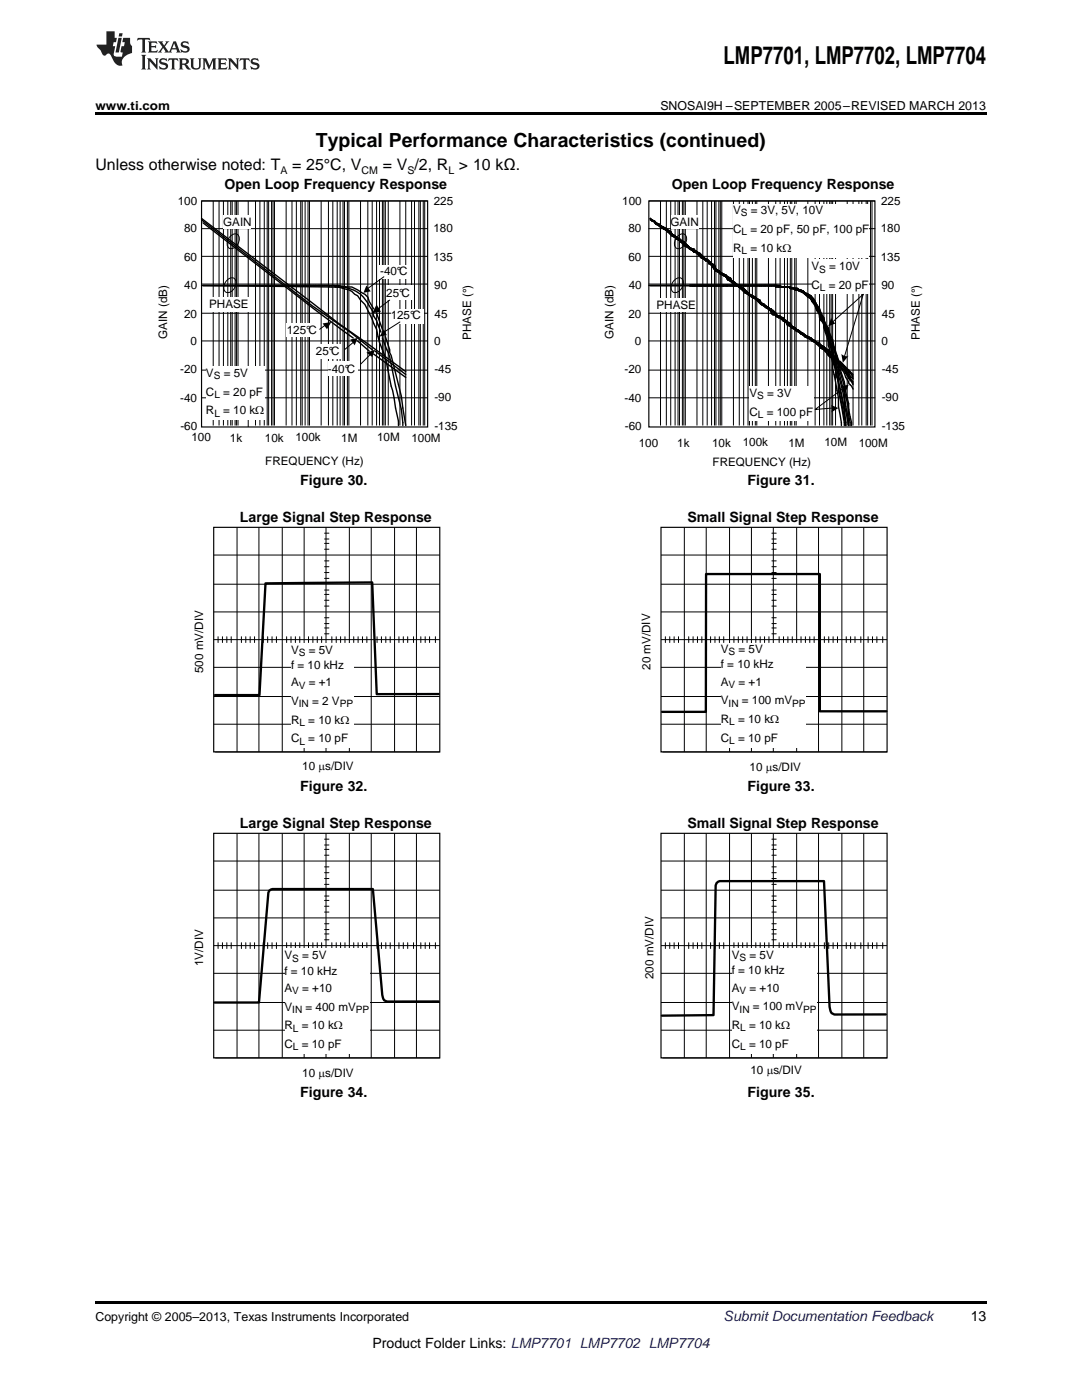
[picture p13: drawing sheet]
<svg xmlns="http://www.w3.org/2000/svg" width="216mm" height="279mm" viewBox="0 0 216 279" stroke-linecap="round" stroke-linejoin="round" font-family="sans-serif">
<defs><g id="words">
<text font-size="4.9" x="144.4" y="12.8">LMP7701, LMP7702, LMP7704</text>
<text font-size="3.9" x="63" y="29.3">Typical Performance Characteristics (continued)</text>
<g font-size="3.2">
<text x="19" y="34">Unless otherwise noted: T</text>
<text x="58.3" y="34">= 25°C, V</text>
<text x="76.4" y="34">= V /2, R &gt; 10 kΩ.</text>
</g>
<g font-size="2.8">
<text x="44.8" y="37.7">Open Loop Frequency Response</text>
<text x="134.1" y="37.7">Open Loop Frequency Response</text>
<text x="59.9" y="96.8">Figure 30.</text>
<text x="149.2" y="96.8">Figure 31.</text>
<text x="47.9" y="104.2">Large Signal Step Response</text>
<text x="137.2" y="104.2">Small Signal Step Response</text>
<text x="59.9" y="157.9">Figure 32.</text>
<text x="149.2" y="157.9">Figure 33.</text>
<text x="47.9" y="165.3">Large Signal Step Response</text>
<text x="137.2" y="165.3">Small Signal Step Response</text>
<text x="59.9" y="219">Figure 34.</text>
<text x="149.2" y="219">Figure 35.</text>
<text x="193.7" y="263.6">13</text>
<text x="74.3" y="269">Product Folder Links: LMP7701 LMP7702 LMP7704</text>
</g>
<text font-size="2.8" fill="#0000c8" x="144.4" y="263.6">Submit Documentation Feedback</text>
<g font-size="2.5">
<text x="19" y="21.9">www.ti.com</text>
<text x="131.8" y="21.9">SNOSAI9H –SEPTEMBER 2005–REVISED MARCH 2013</text>
<text x="19" y="263.6">Copyright © 2005–2013, Texas Instruments Incorporated</text>
</g>
<g font-size="2.3">
<text x="35.5" y="40.9">100</text>
<text x="86.6" y="40.9">225</text>
<text x="124.2" y="40.9">100</text>
<text x="175.8" y="40.9">225</text>
<text x="36.7" y="46.4">80</text>
<text x="44.5" y="45">GAIN</text>
<text x="86.5" y="46.3">180</text>
<text x="125.4" y="46.4">80</text>
<text x="133.8" y="45">GAIN</text>
<text x="146.3" y="42.8">V</text>
<text x="146.3" y="46.5">C</text>
<text x="149.7" y="46.5">= 20 pF, 50 pF, 100 pF</text>
<text x="149.8" y="42.8">= 3V, 5V, 10V</text>
<text x="175.7" y="46.3">180</text>
<text x="36.7" y="52.1">60</text>
<text x="86.5" y="52">135</text>
<text x="125.4" y="52.1">60</text>
<text x="146.3" y="50.2">R</text>
<text x="149.7" y="50.2">= 10 k</text>
<text x="156.1" y="50.2">:</text>
<text x="161.9" y="54">V</text>
<text x="165.5" y="54">= 10V</text>
<text x="175.7" y="52">135</text>
<text x="36.8" y="57.7">40</text>
<text x="75.9" y="54.9">-40°C</text>
<text x="77.1" y="59.2">25°C</text>
<text x="86.6" y="57.6">90</text>
<text x="125.4" y="57.7">40</text>
<text x="161.9" y="57.7">C</text>
<text x="165.4" y="57.7">= 20 pF</text>
<text x="175.9" y="57.6">90</text>
<text x="36.7" y="63.4">20</text>
<text x="41.7" y="61.4">PHASE</text>
<text x="78" y="63.7">125°C</text>
<text x="86.7" y="63.5">45</text>
<text x="125.4" y="63.4">20</text>
<text x="131" y="61.7">PHASE</text>
<text x="176" y="63.5">45</text>
<text x="33.4" y="67.7" transform="rotate(-90 33.4 67.7)">GAIN (dB)</text>
<text x="38" y="68.8">0</text>
<text x="57.2" y="66.6">125°C</text>
<text x="63" y="70.9">25°C</text>
<text x="86.6" y="68.8">0</text>
<text x="94" y="67.8" transform="rotate(-90 94 67.8)">PHASE (°)</text>
<text x="122.4" y="67.7" transform="rotate(-90 122.4 67.7)">GAIN (dB)</text>
<text x="126.7" y="68.8">0</text>
<text x="175.9" y="68.8">0</text>
<text x="183.5" y="67.8" transform="rotate(-90 183.5 67.8)">PHASE (°)</text>
<text x="35.9" y="74.5">-20</text>
<text x="41.1" y="75.3">V</text>
<text x="44.6" y="75.3">= 5V</text>
<text x="65.4" y="74.3">-40°C</text>
<text x="86.7" y="74.4">-45</text>
<text x="124.6" y="74.5">-20</text>
<text x="175.9" y="74.4">-45</text>
<text x="35.9" y="80.2">-40</text>
<text x="41.1" y="79">C</text>
<text x="41.1" y="82.7">R</text>
<text x="44.5" y="79">= 20 pF</text>
<text x="44.5" y="82.7">= 10 k:</text>
<text x="86.7" y="80">-90</text>
<text x="124.6" y="80.2">-40</text>
<text x="149.6" y="79.3">V</text>
<text x="149.6" y="83">C</text>
<text x="153" y="83">= 100 pF</text>
<text x="153.1" y="79.3">= 3V</text>
<text x="175.9" y="80">-90</text>
<text x="36" y="85.8">-60</text>
<text x="38.2" y="88.1">100</text>
<text x="45.9" y="88.2">1k</text>
<text x="52.8" y="88.1">10k</text>
<text x="59" y="88">100k</text>
<text x="68.1" y="88.1">1M</text>
<text x="75.3" y="88">10M</text>
<text x="82.1" y="88.1">100M</text>
<text x="86.7" y="85.8">-135</text>
<text x="124.7" y="85.8">-60</text>
<text x="127.5" y="89.1">100</text>
<text x="135.1" y="89.2">1k</text>
<text x="142.1" y="89.2">10k</text>
<text x="148.2" y="89">100k</text>
<text x="157.3" y="89.2">1M</text>
<text x="164.5" y="89">10M</text>
<text x="171.3" y="89.2">100M</text>
<text x="175.9" y="85.8">-135</text>
<text x="52.9" y="92.7">FREQUENCY (Hz)</text>
<text x="142.2" y="93">FREQUENCY (Hz)</text>
<text x="58.1" y="130.5">V</text>
<text x="61.6" y="130.5">= 5V</text>
<text x="143.8" y="130.3">V</text>
<text x="147.4" y="130.3">= 5V</text>
<text x="40.5" y="134.3" transform="rotate(-90 40.5 134.3)">500 mV/DIV</text>
<text x="58.1" y="133.5">f = 10 kHz</text>
<text x="58.1" y="137">A</text>
<text x="61.6" y="137">= +1</text>
<text x="129.8" y="133.7" transform="rotate(-90 129.8 133.7)">20 mV/DIV</text>
<text x="143.8" y="133.4">f = 10 kHz</text>
<text x="143.8" y="136.9">A</text>
<text x="147.4" y="136.9">= +1</text>
<text x="58.1" y="140.7">V</text>
<text x="62.3" y="140.7">= 2 V</text>
<text x="143.8" y="140.6">V</text>
<text x="148" y="140.6">= 100 mV</text>
<text x="58.1" y="144.4">R</text>
<text x="58.1" y="148.2">C</text>
<text x="61.5" y="144.4">= 10 k:</text>
<text x="61.5" y="148.2">= 10 pF</text>
<text x="143.8" y="144.3">R</text>
<text x="143.8" y="148">C</text>
<text x="147.3" y="144.3">= 10 k:</text>
<text x="147.3" y="148">= 10 pF</text>
<text x="60.3" y="153.7">10 Ps/DIV</text>
<text x="149.6" y="153.8">10 Ps/DIV</text>
<text x="56.8" y="191.5">V</text>
<text x="60.3" y="191.5">= 5V</text>
<text x="146" y="191.4">V</text>
<text x="149.6" y="191.4">= 5V</text>
<text x="40.5" y="192.8" transform="rotate(-90 40.5 192.8)">1V/DIV</text>
<text x="56.8" y="194.5">f = 10 kHz</text>
<text x="56.8" y="198">A</text>
<text x="60.3" y="198">= +10</text>
<text x="130.4" y="195.4" transform="rotate(-90 130.4 195.4)">200 mV/DIV</text>
<text x="146" y="194.4">f = 10 kHz</text>
<text x="146" y="197.9">A</text>
<text x="149.6" y="197.9">= +10</text>
<text x="56.8" y="201.7">V</text>
<text x="61" y="201.7">= 400 mV</text>
<text x="146" y="201.7">V</text>
<text x="150.2" y="201.7">= 100 mV</text>
<text x="56.8" y="205.4">R</text>
<text x="56.8" y="209.2">C</text>
<text x="60.2" y="205.4">= 10 k:</text>
<text x="60.2" y="209.2">= 10 pF</text>
<text x="146" y="205.4">R</text>
<text x="146" y="209.1">C</text>
<text x="149.5" y="205.4">= 10 k:</text>
<text x="149.5" y="209.1">= 10 pF</text>
<text x="60.3" y="215">10 Ps/DIV</text>
<text x="149.8" y="214.3">10 Ps/DIV</text>
</g>
<g font-size="2.1">
<text x="56" y="34.6">A</text>
<text x="72.1" y="34.6">CM</text>
<text x="81.3" y="34.6">S</text>
<text x="89.5" y="34.6">L</text>
</g>
<g font-size="2">
<text x="147.8" y="43.2">S</text>
<text x="148" y="46.9">L</text>
<text x="148" y="50.6">L</text>
<text x="163.5" y="54.4">S</text>
<text x="163.6" y="58.1">L</text>
<text x="42.6" y="75.7">S</text>
<text x="42.8" y="79.4">L</text>
<text x="42.8" y="83.1">L</text>
<text x="151.1" y="79.7">S</text>
<text x="151.2" y="83.4">L</text>
<text x="59.6" y="130.9">S</text>
<text x="145.4" y="130.8">S</text>
<text x="59.6" y="137.4">V</text>
<text x="145.4" y="137.3">V</text>
<text x="59.6" y="141.1">IN</text>
<text x="67.8" y="141.1">PP</text>
<text x="145.4" y="141">IN</text>
<text x="158.1" y="141">PP</text>
<text x="59.7" y="144.9">L</text>
<text x="59.7" y="148.6">L</text>
<text x="145.5" y="144.7">L</text>
<text x="145.5" y="148.5">L</text>
<text x="58.3" y="191.9">S</text>
<text x="147.6" y="191.8">S</text>
<text x="58.3" y="198.4">V</text>
<text x="58.3" y="202.1">IN</text>
<text x="71" y="202.1">PP</text>
<text x="147.6" y="198.4">V</text>
<text x="147.6" y="202.1">IN</text>
<text x="160.3" y="202.1">PP</text>
<text x="58.4" y="205.9">L</text>
<text x="58.4" y="209.6">L</text>
<text x="147.7" y="205.8">L</text>
<text x="147.7" y="209.5">L</text>
</g>
</g></defs>
<path d="M19 259.7h177.8v.5h-177.8z" fill="#000"/>
<g fill="#fff">
<path d="M66.9 220.7h.3v.7h-.3z"/>
<path d="M156.1 220.7h.4v.7h-.4z"/>
</g>
<path d="M87.5 199.9h-10.3a1.25 1.25 0 0 1-.9-1.3l-1.9-21.2h-20l-.7 .4-.2 .3-1.8 22h-8.9" fill="none" stroke="#000" stroke-width=".47"/>
<g fill="none" stroke="#000" stroke-width=".2">
<path d="M42.6 177.7h45.2M42.6 171.8h45.2M47.3 166.3v44.8M51.7 166.3v44.8M56.3 166.3v44.8M60.7 166.3v44.8M64.8 167.5h.8M64.8 170.7h.8M64.8 169.5h.8M64.8 168.6h.8M64.8 176.5h.8M64.8 175.3h.8"/>
<path d="M64.8 174.2h.8M64.8 173h.8M64.8 179.7h.8M64.8 178.8h.8M65.1 166.3v44.8M69.7 166.3v44.8M74.1 166.3v44.8M78.7 166.3v44.8M83.1 166.3v44.8M42.6 194.2h45.2M42.6 188.7h45.2M42.6 183.2h45.2"/>
<path d="M43.5 188.1v1.2M44.4 188.1v1.2M45.3 188.1v1.2M46.1 188.1v1.2M48.2 188.1v1.2M49 188.1v1.2M49.9 188.1v1.2M50.8 188.1v1.2M52.5 188.1v1.2M53.4 188.1v1.2M54.3 188.1v1.2M55.2 188.1v1.2"/>
<path d="M57.2 188.1v1.2M58.1 188.1v1.2M58.9 188.1v1.2M59.8 188.1v1.2M61.6 188.1v1.2M62.4 188.1v1.2M63.3 188.1v1.2M64.2 188.1v1.2M64.8 182h.8M64.8 180.9h.8M64.8 187.6h.8M64.8 186.4h.8"/>
<path d="M64.8 185.5h.8M64.8 184.4h.8M64.8 193.4h.8M64.8 192.5h.8M64.8 191.3h.8M64.8 190.2h.8M64.8 198.9h.8M64.8 197.7h.8M64.8 196.6h.8M64.8 195.4h.8M66.2 188.1v1.2M67.1 188.1v1.2"/>
<path d="M68 188.1v1.2M68.8 188.1v1.2M70.6 188.1v1.2M71.5 188.1v1.2M72.3 188.1v1.2M73.2 188.1v1.2M75.2 188.1v1.2M76.1 188.1v1.2M77 188.1v1.2M77.9 188.1v1.2M79.6 188.1v1.2M80.5 188.1v1.2"/>
<path d="M81.4 188.1v1.2M82.5 188.1v1.2M84 188.1v1.2M84.8 188.1v1.2M85.7 188.1v1.2M86.9 188.1v1.2M42.6 205.6h45.2M42.6 200.1h45.2M42.9 211.1h44.9M64.8 204.4h.8M64.8 203.3h.8M64.8 202.4h.8"/>
<path d="M64.8 201.2h.8M64.8 210.3h.8M64.8 209.1h.8M64.8 207.9h.8M64.8 206.8h.8"/>
</g>
<path d="M42.6 166.3h45.2v44.8h-45.2z" fill="none" stroke="#000" stroke-width=".23"/>
<path d="M56.9 189.3h16.9v21h-16.9z" fill-rule="evenodd" fill="#fff"/>
<path d="M176.8 202.4l-10.3 .1a1.48 1.48 0 0 1-1-1.6l-1.1-25.1h-20.8l-.6 .4-.2 .5-.4 25.9-10.3 .1" fill="none" stroke="#000" stroke-width=".47"/>
<g fill="none" stroke="#000" stroke-width=".2">
<path d="M131.9 177.7h45.1M131.9 171.8h45.1M136.6 166.3v44.8M140.9 166.3v44.8M145.6 166.3v44.8M149.9 166.3v44.8M154 167.5h.9M154 170.7h.9M154 169.5h.9M154 168.6h.9M154 176.5h.9M154 175.3h.9"/>
<path d="M154 174.2h.9M154 173h.9M154 179.7h.9M154 178.8h.9M154.3 166.3v44.8M159 166.3v44.8M163.3 166.3v44.8M168 166.3v44.8M172.3 166.3v44.8M131.9 194.2h45.1M131.9 188.7h45.1M131.9 183.2h45.1"/>
<path d="M132.8 188.1v1.2M133.6 188.1v1.2M134.5 188.1v1.2M135.4 188.1v1.2M137.4 188.1v1.2M138.3 188.1v1.2M139.2 188.1v1.2M140 188.1v1.2M141.8 188.1v1.2M142.7 188.1v1.2M143.5 188.1v1.2M144.4 188.1v1.2"/>
<path d="M146.4 188.1v1.2M147.3 188.1v1.2M148.2 188.1v1.2M149.1 188.1v1.2M150.8 188.1v1.2M151.7 188.1v1.2M152.6 188.1v1.2M153.4 188.1v1.2M154 182h.9M154 180.9h.9M154 187.6h.9M154 186.4h.9"/>
<path d="M154 185.5h.9M154 184.4h.9M154 193.4h.9M154 192.5h.9M154 191.3h.9M154 190.2h.9M154 198.9h.9M154 197.7h.9M154 196.6h.9M154 195.4h.9M155.5 188.1v1.2M156.3 188.1v1.2"/>
<path d="M157.2 188.1v1.2M158.1 188.1v1.2M159.8 188.1v1.2M160.7 188.1v1.2M161.6 188.1v1.2M162.5 188.1v1.2M164.5 188.1v1.2M165.4 188.1v1.2M166.2 188.1v1.2M167.1 188.1v1.2M168.9 188.1v1.2M169.7 188.1v1.2"/>
<path d="M170.6 188.1v1.2M171.8 188.1v1.2M173.2 188.1v1.2M174.1 188.1v1.2M175 188.1v1.2M176.1 188.1v1.2M131.9 205.6h45.1M131.9 200.1h45.1M132.2 211.1h44.8M154 204.4h.9M154 203.3h.9M154 202.4h.9"/>
<path d="M154 201.2h.9M154 210.3h.9M154 209.1h.9M154 207.9h.9M154 206.8h.9"/>
</g>
<path d="M131.9 166.3h45.1v44.8h-45.1z" fill="none" stroke="#000" stroke-width=".23"/>
<path d="M146.2 189.3h16.8v21h-16.8z" fill-rule="evenodd" fill="#fff"/>
<g fill="#fff">
<path d="M66.9 159.7h.3v.7h-.3z"/>
<path d="M156.1 159.7h.4v.7h-.4z"/>
</g>
<path d="M87.5 138.5h-12.3l-.9-22.3-21.3 .2-1.2 22.3h-8.9" fill="none" stroke="#000" stroke-width=".47"/>
<g fill="none" stroke="#000" stroke-width=".2">
<path d="M42.6 116.6h45.2M42.6 110.8h45.2M47.3 105.2v44.9M51.7 105.2v44.9M56.3 105.2v44.9M60.7 105.2v44.9M64.8 106.4h.8M64.8 109.6h.8M64.8 108.4h.8M64.8 107.6h.8M64.8 115.4h.8M64.8 114.3h.8"/>
<path d="M64.8 113.1h.8M64.8 111.9h.8M64.8 119.8h.8M64.8 118.6h.8M64.8 117.8h.8M65.1 105.2v44.9M69.7 105.2v44.9M74.1 105.2v44.9M78.7 105.2v44.9M83.1 105.2v44.9M42.6 139h45.2M42.6 133.2h45.2"/>
<path d="M42.6 127.7h45.2M42.6 122.1h45.2M43.5 127.1v1.1M44.4 127.1v1.1M45.3 127.1v1.1M46.1 127.1v1.1M48.2 127.1v1.1M49 127.1v1.1M49.9 127.1v1.1M50.8 127.1v1.1M52.5 127.1v1.1M53.4 127.1v1.1"/>
<path d="M54.3 127.1v1.1M55.2 127.1v1.1M57.2 127.1v1.1M58.1 127.1v1.1M58.9 127.1v1.1M59.8 127.1v1.1M61.6 127.1v1.1M62.4 127.1v1.1M63.3 127.1v1.1M64.2 127.1v1.1M64.8 121h.8M64.8 126.5h.8"/>
<path d="M64.8 125.3h.8M64.8 124.5h.8M64.8 123.3h.8M64.8 132.3h.8M64.8 131.4h.8M64.8 130.3h.8M64.8 129.1h.8M64.8 137.8h.8M64.8 136.7h.8M64.8 135.5h.8M64.8 134.3h.8M66.2 127.1v1.1"/>
<path d="M67.1 127.1v1.1M68 127.1v1.1M68.8 127.1v1.1M70.6 127.1v1.1M71.5 127.1v1.1M72.3 127.1v1.1M73.2 127.1v1.1M75.2 127.1v1.1M76.1 127.1v1.1M77 127.1v1.1M77.9 127.1v1.1M79.6 127.1v1.1"/>
<path d="M80.5 127.1v1.1M81.4 127.1v1.1M82.5 127.1v1.1M84 127.1v1.1M84.8 127.1v1.1M85.7 127.1v1.1M86.9 127.1v1.1M42.6 144.5h45.2M42.9 150.1h44.9M64.8 143.4h.8M64.8 142.2h.8M64.8 141.3h.8"/>
<path d="M64.8 140.2h.8M64.8 149.2h.8M64.8 148h.8M64.8 146.9h.8M64.8 145.7h.8"/>
</g>
<path d="M42.6 105.2h45.2v44.9h-45.2z" fill="none" stroke="#000" stroke-width=".23"/>
<path d="M58.1 128.2h12.5v21h-12.5z" fill-rule="evenodd" fill="#fff"/>
<g fill="none" stroke="#000" stroke-width=".2">
<path d="M131.9 116.6h45.1M131.9 110.8h45.1M136.6 105.2v44.9M140.9 105.2v44.9M145.6 105.2v44.9M149.9 105.2v44.9M154 106.4h.9M154 109.6h.9M154 108.4h.9M154 107.6h.9M154 115.4h.9M154 114.3h.9"/>
<path d="M154 113.1h.9M154 111.9h.9M154 119.8h.9M154 118.6h.9M154 117.8h.9M154.3 105.2v44.9M159 105.2v44.9M163.3 105.2v44.9M168 105.2v44.9M172.3 105.2v44.9M131.9 139h45.1M131.9 133.2h45.1"/>
<path d="M131.9 127.7h45.1M131.9 122.1h45.1M132.8 127.1v1.1M133.6 127.1v1.1M134.5 127.1v1.1M135.4 127.1v1.1M137.4 127.1v1.1M138.3 127.1v1.1M139.2 127.1v1.1M140 127.1v1.1M141.8 127.1v1.1M142.7 127.1v1.1"/>
<path d="M143.5 127.1v1.1M144.4 127.1v1.1M146.4 127.1v1.1M147.3 127.1v1.1M148.2 127.1v1.1M149.1 127.1v1.1M150.8 127.1v1.1M151.7 127.1v1.1M152.6 127.1v1.1M153.4 127.1v1.1M154 121h.9M154 126.5h.9"/>
<path d="M154 125.3h.9M154 124.5h.9M154 123.3h.9M154 132.3h.9M154 131.4h.9M154 130.3h.9M154 129.1h.9M154 137.8h.9M154 136.7h.9M154 135.5h.9M154 134.3h.9M155.5 127.1v1.1"/>
<path d="M156.3 127.1v1.1M157.2 127.1v1.1M158.1 127.1v1.1M159.8 127.1v1.1M160.7 127.1v1.1M161.6 127.1v1.1M162.5 127.1v1.1M164.5 127.1v1.1M165.4 127.1v1.1M166.2 127.1v1.1M167.1 127.1v1.1M168.9 127.1v1.1"/>
<path d="M169.7 127.1v1.1M170.6 127.1v1.1M171.8 127.1v1.1M173.2 127.1v1.1M174.1 127.1v1.1M175 127.1v1.1M176.1 127.1v1.1M131.9 144.5h45.1M132.2 150.1h44.8M154 143.4h.9M154 142.2h.9M154 141.3h.9"/>
<path d="M154 140.2h.9M154 149.2h.9M154 148h.9M154 146.9h.9M154 145.7h.9"/>
</g>
<path d="M131.9 105.2h45.1v44.9h-45.1z" fill="none" stroke="#000" stroke-width=".23"/>
<path d="M143.8 128.2h16.9v21h-16.9z" fill-rule="evenodd" fill="#fff"/>
<path d="M176.9 142h-13.3v-27.4h-22.7l-.1 27.5h-8.7" fill="none" stroke="#000" stroke-width=".47"/>
<g fill="#fff">
<path d="M66.9 98.6h.3v.7h-.3z"/>
<path d="M156.1 98.6h.4v.7h-.4z"/>
</g>
<g fill="none" stroke="#000" stroke-width=".2">
<path d="M40.2 40.1h45.1M40.2 45.6h45.1M40.2 51.2h45.1M40.2 56.7h45.1M42.5 40.1v44.8M43.7 40.1v44.8M44.6 40.1v44.8M45.3 56a1.02 1.02 0 0 1 1.4-.5 1.02 1.02 0 0 1 .3 1.5 1.61 1.61 0 0 1-1.9 1.3 1.61 1.61 0 0 1 .2-2.3zM45.5 40.1v44.8M45.9 47.2a1.02 1.02 0 0 1 1.4-.4 1.02 1.02 0 0 1 .4 1.4 1.61 1.61 0 0 1-2 1.3 1.61 1.61 0 0 1 .2-2.3zM46 40.1v44.8M46.3 40.1v44.8"/>
<path d="M46.9 40.1v44.8M47.2 40.1v44.8M47.5 40.1v44.8M49.5 40.1v45.1M51 40.1v44.8M51.9 40.1v44.8M52.7 40.1v44.8M53.3 40.1v44.8M53.6 40.1v44.8M54.2 40.1v44.8M54.5 40.1v44.8M54.8 40.1v44.8"/>
<path d="M57.1 40.1v44.8M58.3 40.1v44.8M59.1 40.1v44.8M60 40.1v44.8M60.3 40.1v44.8M60.9 40.1v44.8M61.5 40.1v44.8M61.8 40.1v44.8M64.1 40.1v44.8M65.5 40.1v44.8M66.4 40.1v44.8M67.3 40.1v44.8"/>
<path d="M67.9 40.1v44.8M68.4 40.1v44.8M68.7 40.1v44.8M69.3 40.1v44.8M69.6 40.1v44.8M71.9 40.1v44.8M73.4 40.1v44.8M74.3 40.1v44.8M75.1 40.1v44.8M75.7 40.1v44.8M76.3 40.1v44.8M76.6 40.1v44.8"/>
<path d="M76.9 40.1v44.8M77.5 40.1v44.8M79.8 40.1v44.8M81 40.1v44.8M82.1 40.1v44.8M82.7 40.1v44.8M83.6 40.1v44.8M83.9 40.1v44.8M84.5 40.1v44.8M84.7 40.1v44.8M40.2 62.5h45.1M40.2 68h45.1"/>
<path d="M40.2 73.9h45.1M40.2 79.4h45.1"/>
</g>
<path d="M40.2 40.1h45.1v45.1h-45.1z" fill="none" stroke="#000" stroke-width=".23"/>
<g fill="#fff">
<path d="M44.6 43h5.5v2.6h-5.5z" fill-rule="evenodd"/>
<path d="M41.7 59.3h7.8v2.9h-7.8z" fill-rule="evenodd"/>
<path d="M41.1 73h11.6v10.8h-11.6z" fill-rule="evenodd"/>
</g>
<path d="M40.2 57l30 .3 2.6 1.4 .6 .6 .3 .9 .9 1.4M40.2 43.6l27.4 20.9 13.4 9.7M40.2 43.9l22.1 17.2 7.6 5.2 4.4 3.5M40.5 57h27.1l1.4 .3M40.5 44.5l22.1 17.1 7.9 5.9M65.2 57h.3l.3 .3M66.7 57l.3 .3M67.6 57.3l2.6 .8 .6 .6 .6 .3 .5 .9a10.6 10.6 0 0 1 2.4 3.8l.8 2a18 18 0 0 0 1.8 5.5l1.7 8.2 .9 4.6v.9M68.7 57.3a6.8 6.8 0 0 1 5 3.8l.6 .8 .3 1.2 .5 .9 .9 2.3M75.1 62.5l1.2 3.2M76.3 67.5a30 30 0 0 1 2.6 9.6l1.2 4.6 .3 3.2M76.9 67.2l.9 2.6v.6l.3 .6 2 8.1 .9 5.8" fill="none" stroke="#000" stroke-width=".28"/>
<g fill="#fff">
<path d="M57.1 64.5h6.7v2.7h-6.7z" fill-rule="evenodd"/>
<path d="M65.5 72.1h5.9v2.9h-5.9z" fill-rule="evenodd"/>
<path d="M62.9 68.6h5.3v2.9h-5.3z" fill-rule="evenodd"/>
<path d="M78.1 61.6h6.4v2.9h-6.4z" fill-rule="evenodd"/>
<path d="M75.7 52.9h6.1v2.6h-6.1z" fill-rule="evenodd"/>
<path d="M77.2 57h5.2v2.9h-5.2z" fill-rule="evenodd"/>
</g>
<g fill="none" stroke="#000" stroke-width=".2">
<path d="M76.6 55.2l-3.2 2.4M77.8 59.9l-2.4 1.7M129.5 40.1h45.1M129.5 45.6h45.1M129.5 51.2h45.1M129.5 56.7h45.1M131.8 40.1v44.8M133 40.1v44.8M133.8 40.1v44.8M134.5 56a1.02 1.02 0 0 1 1.4-.5 1.02 1.02 0 0 1 .4 1.5 1.61 1.61 0 0 1-2 1.3 1.61 1.61 0 0 1 .2-2.3zM134.7 40.1v44.8M135.2 47.2a1.02 1.02 0 0 1 1.4-.4 1.02 1.02 0 0 1 .3 1.4 1.61 1.61 0 0 1-1.9 1.3 1.61 1.61 0 0 1 .2-2.3z"/>
<path d="M135.3 40.1v44.8M135.6 40.1v44.8M136.2 40.1v44.8M136.5 40.1v44.8M136.7 40.1v44.8M139.1 40.1v44.8M140.2 40.1v44.8M141.1 40.1v44.8M142 40.1v44.8M142.6 40.1v44.8M142.9 40.1v44.8M143.4 40.1v44.8"/>
<path d="M143.7 40.1v44.8M144 40.1v44.8M146.3 40.1v44.8M147.5 40.1v44.8M148.4 40.1v44.8M149.3 40.1v44.8M149.6 40.1v44.8M150.1 40.1v44.8M150.7 40.1v44.8M151 40.1v44.8M153.3 40.1v44.8M154.8 40.1v44.8"/>
<path d="M155.7 40.1v44.8M156.5 40.1v44.8M157.1 40.1v44.8M157.7 40.1v44.8M158 40.1v44.8M158.6 40.1v44.8M158.9 40.1v44.8M161.2 40.1v44.8M162.6 40.1v44.8M163.5 40.1v44.8M164.4 40.1v44.8M165 40.1v44.8"/>
<path d="M165.6 40.1v44.8M165.8 40.1v44.8M166.1 40.1v44.8M166.7 40.1v44.8M169.1 40.1v44.8M170.2 40.1v44.8M171.4 40.1v44.8M172 40.1v44.8M172.8 40.1v44.8M173.1 40.1v44.8M173.7 40.1v44.8M174 40.1v44.8"/>
<path d="M65 64.8l-1.2 .9M70.5 68.3l-1.8 1.5M74 70.7l-2.1 2M79.8 64.3l-3.2 2M129.5 62.5h45.1M129.5 68h45.1M129.5 73.9h45.1M129.5 79.4h45.1"/>
</g>
<path d="M73.1 57l.9 1.1-1.5 .3zM64.4 64.5l1.7-.2-.9 1.4zM69.9 67.8l1.5-.3-.6 1.4zM73.1 70.4l1.8-.6-.6 1.4zM75.1 60.8l.9 1.4-1.7 .3zM76.6 65.7l.6 1.2-1.5 .3z" fill="#000"/>
<g fill="none" stroke="#000" stroke-width=".28">
<path d="M129.5 57h25M129.8 43.9h.3M130.1 43.9l.8 .9M130.1 43.9l-.3-.3v.3l.5 .3M130.1 44.2h.5M130.1 43.9l.5 .3M130.6 44.2v.3l.3 .3M130.6 44.2l.3 .3M130.6 44.2l.3 .6M130.9 44.5l.6 .5M130.9 44.5l.6 .3 .9 .8-.6-.6M130.9 44.8l.6 .2"/>
<path d="M131.5 45l.3 .3 1.2 .6 1.1 1.2 .9 .6M131.5 45h.3M131.8 45l1.2 .6 1.1 1.2M133.3 45.9l.5 .3 .3 .6M133.3 46.2l.5 .3M134.1 46.8l.6 .3M134.7 47.1l2 2 1.5 .9M134.7 47.1l.3 .6M135 47.4l1.5 .9 1.7 1.7M135 47.7l.6 .3M135.9 48.3l1.4 .8M137.6 49.4l.9 .3v.3h.3l.9 .6 .8 .9"/>
<path d="M138.2 50h.3v.3M138.2 50l.3 .3M138.2 57h.3M138.5 50.3h.3l.3 .3M139.1 50.6l.8 .9 .9 .5h.3l.3 .3M139.1 50.6l1.4 .9M140.5 51.5l.3 .2M140.5 51.5v.2h.3M140.8 51.7l.6 .6M140.8 51.7h.3l.9 .9 .6 .3 .3 .9M141.4 52.3l.3 .3M141.4 52.3v.3h.3"/>
<path d="M141.7 52.6l.3 .3M142 52.9l.9 1.2 2 1.1M142 52.9l.6 .3 .3 .6M142.9 53.8l.5 .3 .9 .8M143.7 54.4l2.1 1.1 .3 .6M144.9 55.2l.3 .6 1.7 1.2M144.9 55.2l1.2 .9M146.1 56.1l.5 .3M146.6 56.4l1.8 1.2 1.7 1.7M146.6 56.4l.3 .6M146.9 57l.6 .3 1.2 1.1 2 1.2 1.2 1.2 1.4 .8M147.8 57.6l1.5 .8"/>
<path d="M149.6 58.7l2 1.2 .3 .6M151 59.9l.9 .6M154.5 57h.3v.3h1.2M154.5 57h.3M154.8 57h.3l.3 .3M154.8 57h.9l.3 .3M156 57.3h1.7l.9 .6h1.1l.6 .2M157.1 57.3h.3l.3 .3h1.2M158.6 57.6l.8 .5h.9M158.9 57.6h.3l.2 .3M158.9 57.6l.5 .3M159.4 57.9l.3 .2"/>
<path d="M159.7 58.1l.6 .3 .9 .9 .6 .3M160.3 58.1l1.5 1.5M160.6 58.7l1.2 .6M160.6 58.4l1.2 .6M161.2 58.7l.6 .6M161.8 59.3l.3 .3M161.8 59l.6 .6 .2 .6M161.8 59.6l.3 .6M161.8 59.3l.3 .6 .5 .6M161.8 59l.3 .6M162.1 59.6l.5 .9M162.1 59.6l.5 .6"/>
<path d="M71.4 68l2.3 2.1M74.6 70.7l6.4 4.6M74.9 70.1l6.1 4.6M151.9 60.5l.6 .3 1.1 1.1M152.8 61.1l.8 .5h.3v.3a1.03 1.03 0 0 1 .9 .9M153.6 61.9l.6 .9h.6v.3l.9 .3 .3 .3M153.6 61.9h.3v.3l.9 .3v.3M154.8 62.8l.6 .3M155.4 63.1l.6 .6M155.4 63.1l.8 .3v.3l1.5 .8 .3 .6M156 63.7h.2v.3M156 63.7l.2 .3"/>
<path d="M156.2 64l.6 .3M156.8 64.3l.3 .5 3.2 2.1M156.8 64.3l1.2 .8M158 65.1l1.4 .9 1.2 1.2 1.2 .6M159.7 66.3l2.1 1.2M161.2 67.5h.6M161.8 67.8l.8 .5 1.2 1.2M161.8 67.5l.3 .3M161.8 67.8h.3M162.1 60.2l1.4 2.6v.6l.3 .6 .6 .8v.6l.9 2.6v.9l.8 3.5v1.2l1.2 5.8v1.7l.6 3.8M162.1 67.8l.5 .2M162.1 60.2l.5 .6 .3 .8 .6 .9"/>
<path d="M162.6 68l.3 .6 .6 .3M162.6 68l.3 .3M162.6 60.2l.3 .9M162.6 60.5l.3 .8 .6 .9 .3 1.2M162.6 60.5l.3 .6M162.6 60.2l.9 1.4 .3 .9M162.9 68.3h.6v.3l.3 .3M162.9 68.3l.6 .3M162.9 61.1l.6 .8M163.5 62.5v.6l.9 1.4M163.5 61.9v.6l.9 1.5M163.5 68.9l.3 .3"/>
<path d="M163.5 68.6l.3 .3M163.5 68.9l.3 .6M163.5 68.6l.3 .6M163.5 62.5l.3 .9M163.5 61.9l.3 .9M163.8 63.4l.6 .9 .9 2.6v.6a12.4 12.4 0 0 1 1.1 4.3M163.8 62.5l.6 .9v.6l.9 1.4 .3 1.2 .5 1.2 .3 1.4 .9 2.6v.9M163.8 68.9l.6 .3M163.8 69.5l.6 .3 2.6 2.6M163.8 69.2l.6 .3M163.8 62.8l.6 .9M163.8 63.4l.6 1.1"/>
<path d="M163.8 62.8l.6 1.2M163.8 62.5l.6 1.2M164.4 64.5v.6l.9 2.1M164.4 69.5a3.1 3.1 0 0 0 1.7 2l.3 .6 .6 .3M164.4 69.5l.3 .3M164.4 69.2l.3 .6M164.4 69.2l.9 .9M164.4 63.7l1.2 3.5 .5 1.1 .3 1.5M164.4 64.5l.9 2.7M164.4 64l.9 2.6M164.7 69.5l.6 .3 .8 .9M164.7 69.8l.6 .3"/>
<path d="M165.3 66.6v.6l.3 .6M165.3 70.1l.3 .9 .5 .2M165.3 70.1l.3 .6M165.3 67.2l.3 1.4M165.3 66.6l.3 1.2M165.6 68.6l.5 2.4M165.6 67.8l.5 1.4v.6l1.2 4.1v1.1l.3 .9a18.8 18.8 0 0 1 .9 4.9l.8 4.1v-1.1l-.5-2.7-.3-2.6-1.2-4.6v-.9l-.3-.9M165.6 67.8l.5 1.7v1.2l.3 .8M165.6 70.7l1.4 1.4M165.6 70.7l.5 .3M165.6 68.6l.5 2.1M166.1 71v.8l.3 .9"/>
<path d="M166.1 71l.9 .8M166.1 70.7l.3 .5 .6 .3M166.1 70.7l.3 2M166.4 72.7l.9 3.8v1.4l1.2 7M166.4 72.7l.9 3.5v1.4l1.5 7.3v-.6M166.4 71.5l.6 2.4M166.4 69.8l.6 2.3M166.4 71.8l.6 .3M166.4 71.5l.6 .3M166.4 71.8l.6 2.1M166.4 69.8l.6 1.7M167 72.1l.3 .3v.3"/>
<path d="M167 72.4l.3 .3v.3l.6 .6M167 72.4h.3v.3M167 71.8l.3 .3v.3M167 72.1h.3v.3M167 71.5l.3 .3v.3M167 71.8l.3 .3M167 73.9l.6 3.5a41.2 41.2 0 0 1 1.2 6.9M167 71.5l.3 .9v.9l1.2 3.8v.8a18.8 18.8 0 0 1 .8 5l.3 2M167 73.9l.3 1.1v1.5l1.2 5.5v1.2l.3 1.1M167.3 72.7l.6 .9M167.3 72.7l1.2 1.2M167.3 72.4l.6 .6"/>
<path d="M167.3 72.4h.3l.3 .3M167.3 72.1h.3l.3 .3M167.3 72.4l.3 .3h.3M167.3 72.7l1.2 3.5 .3 2 .5 2.4v1.1l.6 2.6v.6M167.9 73.6l1.4 2.6v.3l.6 .6 .3 .5M167.9 72.4l.6 .9M167.9 73l.6 .6 .8 1.4M167.9 73.6l.6 .3M167.9 72.7l.6 .6M167.9 73l.6 .3M167.9 72.4l1.4 1.5M167.9 72.7l.6 .3 .3 .6 .5 .3"/>
<path d="M168.5 73.3l.8 1.4 .3 .9M168.5 73.9l.3 .5M168.5 73.3l.8 .9M168.8 74.4l.5 .9v.3h.3M168.8 74.4l.5 .6M169.3 74.2a1.9 1.9 0 0 0 .9 1.4l-.3-.3h-.6v-.3M169.3 75v.3l.9 1.5M169.3 74.2l.3 .2M169.3 73.9l.9 .8M169.3 73.9v.3l.3 .2M169.6 75.6l.6 .6M169.6 74.4l.6 .6"/>
<path d="M169.6 75.6l.6 .9M169.6 74.4l.6 .9"/>
</g>
<path d="M129.5 40.1h45.1v45.1h-45.1z" fill="none" stroke="#000" stroke-width=".23"/>
<g fill="#fff">
<path d="M133.8 43h5.6v2.6h-5.6z" fill-rule="evenodd"/>
<path d="M130.9 59.6h7.9v2.6h-7.9z" fill-rule="evenodd"/>
<path d="M162.1 51.7h11.3v7h-11.3z" fill-rule="evenodd"/>
<path d="M149.6 77.1h12.8v6.9h-12.8z" fill-rule="evenodd"/>
</g>
<path d="M166.1 64.3l6.2-5.6-3.8 12.5M168.5 77.4l-5.9 4.3 3.5-.3" fill="none" stroke="#000" stroke-width=".2"/>
<g fill="#000">
<path d="M165.8 63.4h.1a1.69 1.69 0 0 0 .9 1.2l-1.5 .5z" fill-rule="evenodd"/>
<path d="M167.9 70.6a1.69 1.69 0 0 0 1.4 .5v-.1l-1.1 1.4z" fill-rule="evenodd"/>
<path d="M167.8 77.1l1.5-.3-.7 1.5a1.69 1.69 0 0 0-.8-1.2z" fill-rule="evenodd"/>
<path d="M165.8 80.8l1.5 .6-1.4 .9a1.7 1.7 0 0 0-.1-1.5z" fill-rule="evenodd"/>
</g>
<path d="M146.3 40.7h27.1v10.8h-27.1z" fill-rule="evenodd" fill="#fff"/>
<path d="M19 22.5h177.8v.5h-177.8z" fill="#000"/>
<g fill="#231f20">
<path d="M27.5 7.6l-.1 .5 .4-.2h.6v.1v2.1l-.2 .4h1l-.3-.4v-2.1l.1-.1h.5l.5 .2-.2-.5zM29.5 8.3l.2 .3v1.5l-.2 .4h1.8l.2-.6a1.04 1.04 0 0 1-1.3 .2v-.7h.6l.3 .2v-.6l-.3 .2h-.6v-.6l.8-.1 .4 .3-.2-.5zM31.5 8.3l.9 1.1-.9 1.1h.8l-.2-.2 .5-.7 .4 .7-.2 .2h1.5l-.1-.2 .1-.4h.9l.1 .4-.2 .2h1l-.3-.3-.7-1.9h-.5l-.9 2-.8-1 .9-1h-.8l.1 .3-.3 .5-.4-.6 .2-.2zM34.7 8.6l.4 1h-.7zM36.3 8.4a.63 .63 0 0 0-.2 .7 .63 .63 0 0 0 .6 .4l.6 .2 .1 .2a.75 .75 0 0 1-.7 .4 .75 .75 0 0 1-.6-.5l.1 .7 .1-.1a1.11 1.11 0 0 0 1.5-.6 1.13 1.13 0 0 0-1.2-.8l-.1-.4a1.04 1.04 0 0 1 1.2 .2l-.2-.5-.1 .1-.5-.2zM28.2 10.9l.2 .4v2.2l-.2 .4h1l-.3-.4v-2.2l.3-.4zM29.3 11.6l.3 .4v1.5l-.3 .4h.8l-.2-.4v-1.3l1.5 1.7v-1.9l.2-.4h-.7l.2 .4v.9l-1.1-1.3zM32 11.8a.62 .62 0 0 0-.2 .7 .62 .62 0 0 0 .6 .4l.6 .1 .1 .3a.76 .76 0 0 1-.7 .3 .76 .76 0 0 1-.6-.4l.1 .7 .1-.1a1.11 1.11 0 0 0 1.5-.6 1.13 1.13 0 0 0-1.2-.8l-.1-.4a1.04 1.04 0 0 1 1.2 .2l-.2-.6-.1 .1-.5-.1zM33.7 11.6l-.2 .6a.61 .61 0 0 1 .8-.3v1.6l-.2 .4h.9l-.2-.4v-1.6a.63 .63 0 0 1 .8 .3l-.2-.6zM35.6 11.6l.3 .4v1.5l-.3 .4h1l-.2-.2v-.8l.5 .2a.76 .76 0 0 0 1.2 .7l-1-1a.58 .58 0 0 0 .6-.5 .58 .58 0 0 0-.5-.6zM36.4 11.9h.1a.45 .45 0 0 1 .5 .1 .45 .45 0 0 1 .1 .5l-.7 .2zM37.9 11.6l.2 .2a2.17 2.17 0 0 0 .3 1.9 .99 .99 0 0 0 1.6-.6v-1.1l.2-.4h-.7l.2 .2a1.92 1.92 0 0 1-.2 1.8 .6 .6 0 0 1-.9-.5v-1.1l.2-.4zM40.4 11.6l.2 .4v1.5l-.2 .4h.7l-.2-.4v-1.4l.8 1.8 .8-1.8v1.4l-.2 .4h.9l-.2-.4v-1.5l.2-.4h-.8l-.6 1.5-.6-1.5zM43.4 11.6l.2 .4v1.5l-.2 .4h1.8l.2-.6a1.04 1.04 0 0 1-1.3 .1v-.6h.5l.4 .2v-.6l-.4 .2h-.5v-.7h.8l.3 .3-.1-.6zM45.5 11.6l.2 .4v1.5l-.2 .4h.7l-.2-.4v-1.3l1.5 1.7v-1.9l.2-.4h-.7l.2 .4v.9l-1.1-1.3zM47.9 11.6l-.1 .6a.61 .61 0 0 1 .8-.3v1.6l-.3 .4h1l-.3-.4 .1-1.6a.63 .63 0 0 1 .7 .3l-.1-.6zM50.2 11.8a.62 .62 0 0 0-.2 .7 .62 .62 0 0 0 .6 .4l.6 .1 .2 .3a.76 .76 0 0 1-.8 .3 .76 .76 0 0 1-.6-.4l.1 .7 .2-.1a1.11 1.11 0 0 0 1.5-.6 1.13 1.13 0 0 0-1.3-.8l-.1-.4a1.04 1.04 0 0 1 1.2 .2l-.1-.6-.2 .1-.5-.1z"/>
<path d="M21.2 6.3v2.6h-1.9l.1 .4 .7 .9a.91 .91 0 0 0 1 .8 .56 .56 0 0 1 .5-.3 .56 .56 0 0 1 .5 .3l.4 .8a1.53 1.53 0 0 0 1.9 1.2 1.54 1.54 0 0 1 1-2.1l.9-.3v-1.4a1.52 1.52 0 0 1-.3-1.6h-1.4l-.2 .8h.5l-.2 .8h-.4l-.2 1v.2l.4 .1-.2 .8a1.93 1.93 0 0 1-1.6-.3l.3-1.8h-.5l.2-.8h.4l.2-.8h-.4v-1.3zM23.6 7.6l-.6 2.9h.7l.6-2.9zM23.8 6.6l-.1 .7h.6l.2-.7z"/>
</g>
<use href="#words"/>
</svg>
